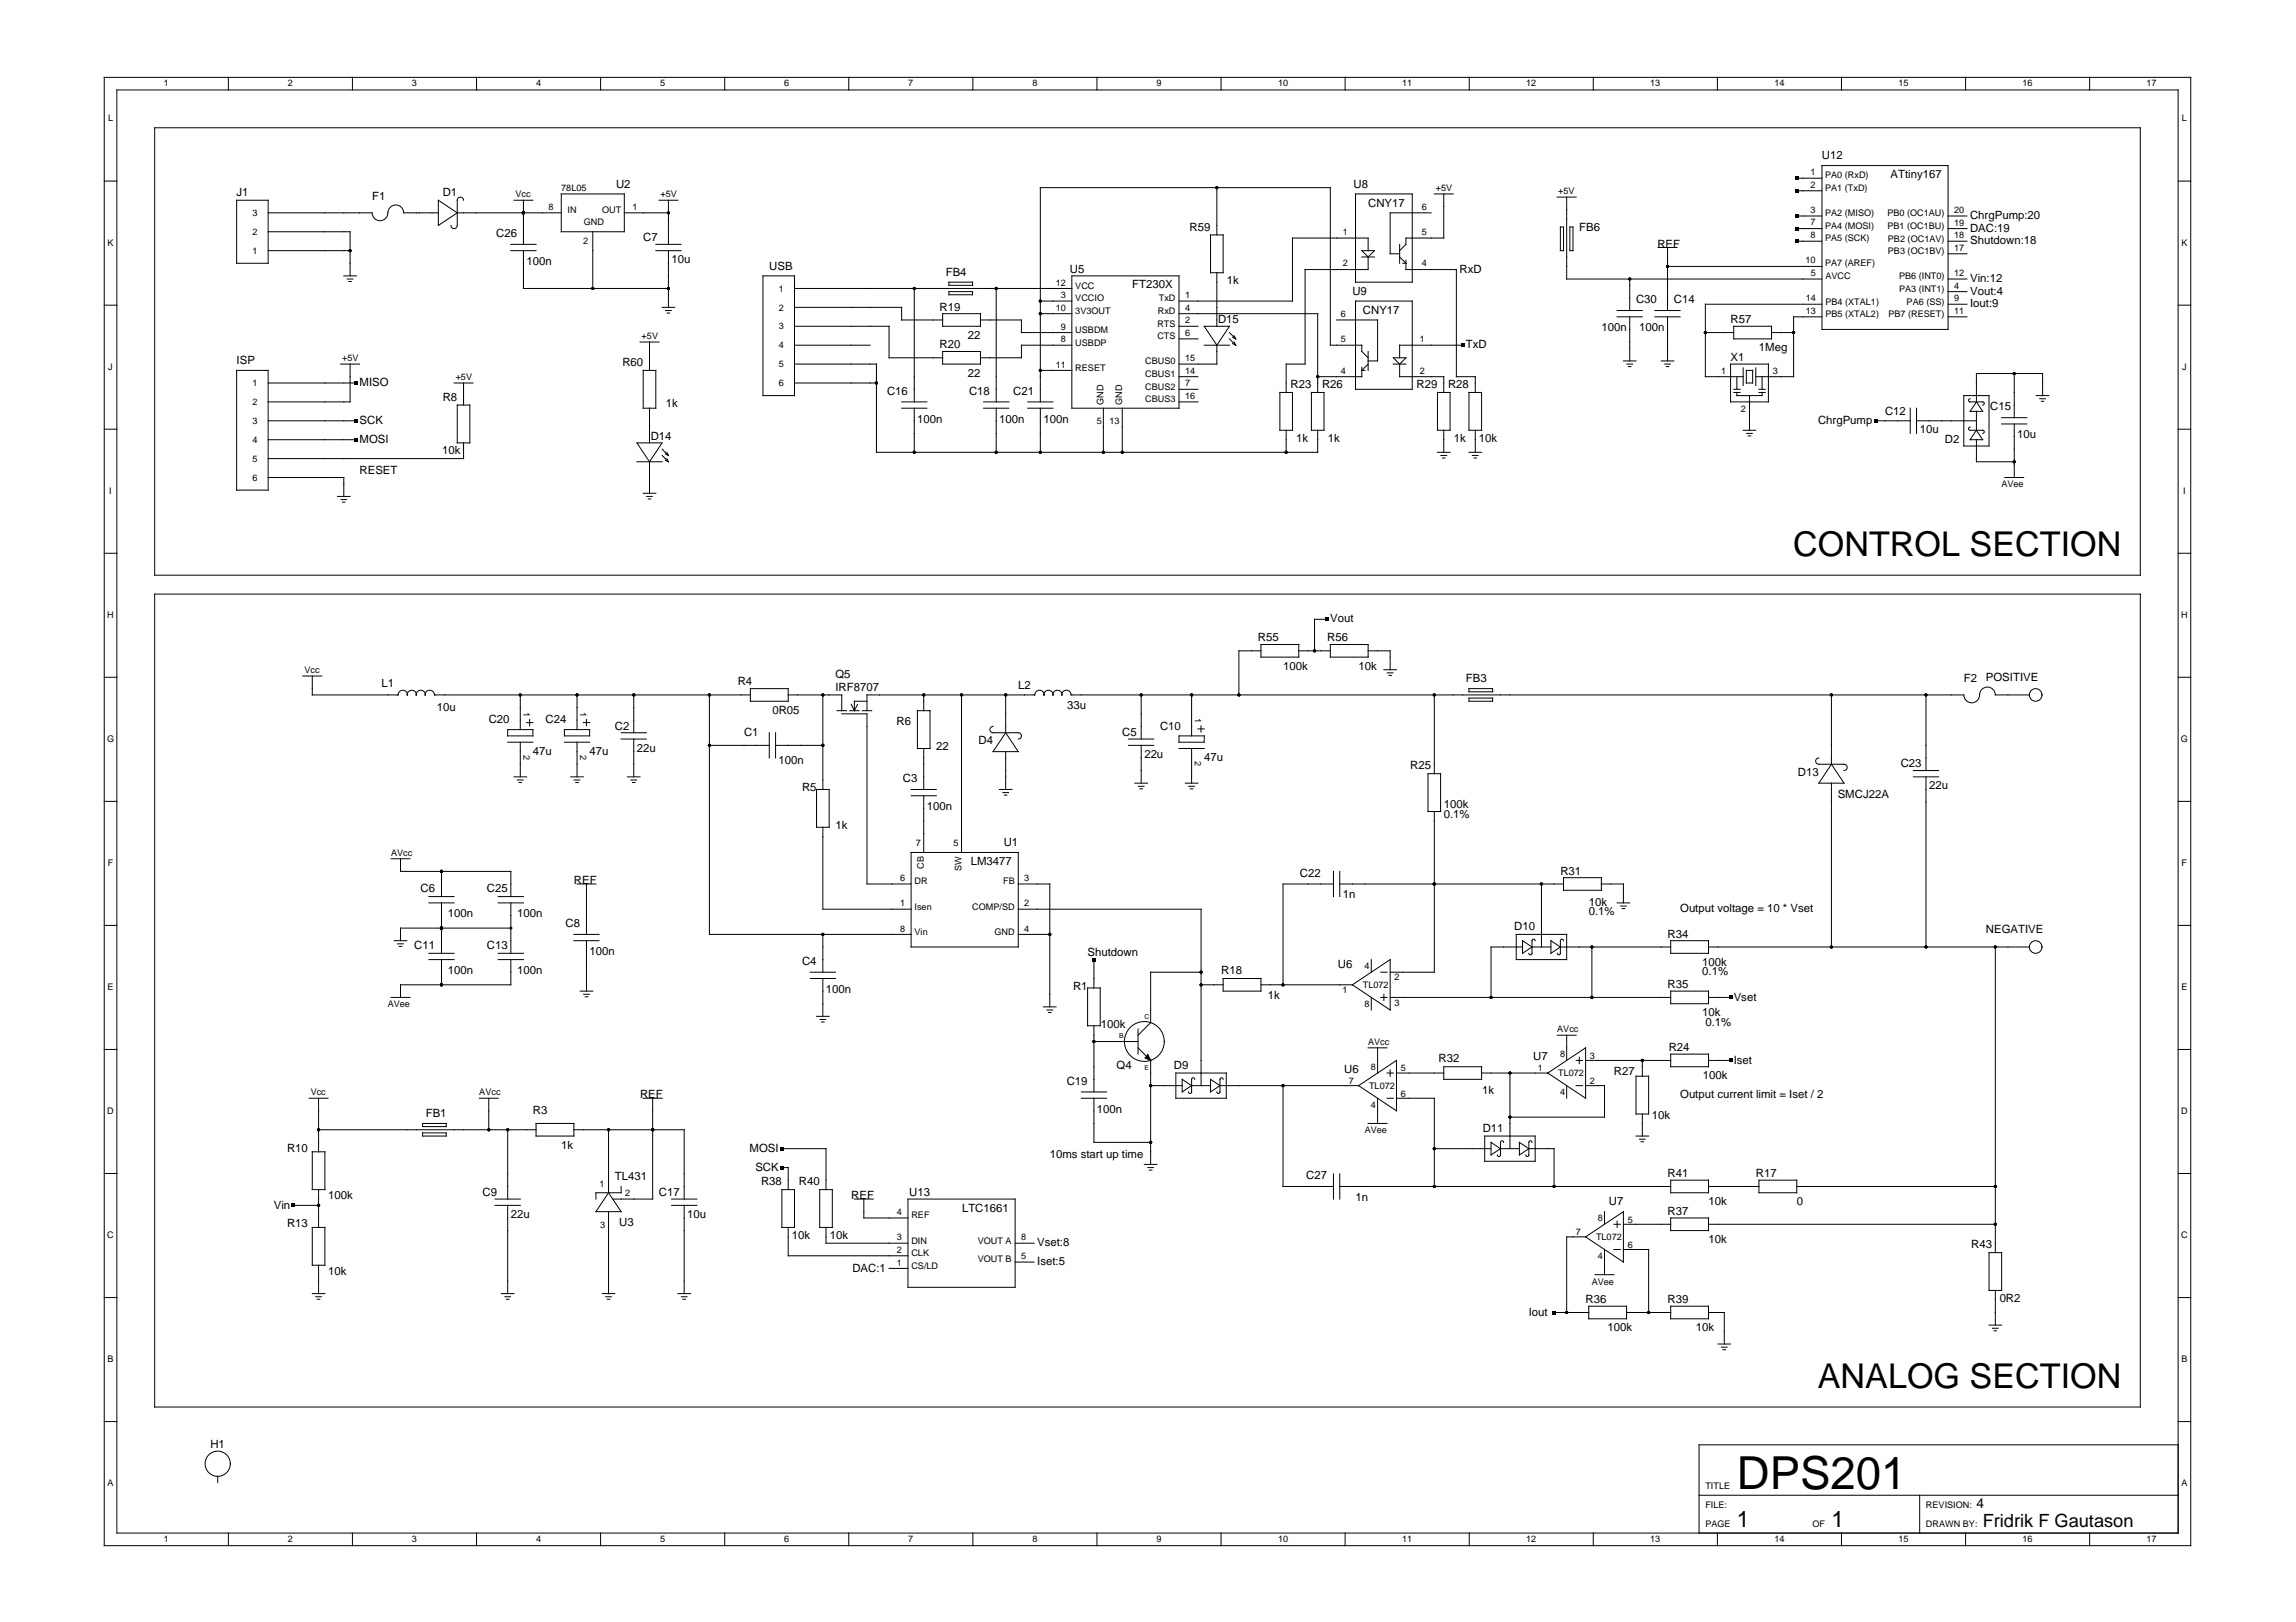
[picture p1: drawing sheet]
<svg xmlns="http://www.w3.org/2000/svg" width="297mm" height="210mm" viewBox="0 0 297 210" stroke-linecap="round" stroke-linejoin="round" font-family="sans-serif">
<defs><g id="words">
<text font-size="5.9" x="224.7" y="192.7">DPS201</text>
<g font-size="4.4">
<text x="232" y="72">CONTROL SECTION</text>
<text x="235.2" y="179.6">ANALOG SECTION</text>
</g>
<g font-size="2.9">
<text x="224.7" y="197.6">1</text>
<text x="236.9" y="197.6">1</text>
</g>
<text font-size="2.4" x="256.5" y="197.6">Fridrik F Gautason</text>
<text font-size="1.8" x="255.7" y="195.1">4</text>
<g font-size="1.5">
<text x="235.7" y="20.6">U12</text>
<text x="244.6" y="23.1">ATtiny167</text>
<text x="30.6" y="25.3">J1</text>
<text x="48.1" y="25.9">F1</text>
<text x="57.3" y="25.3">D1</text>
<text x="79.7" y="24.3">U2</text>
<text x="153.9" y="29.8">R59</text>
<text x="175.1" y="24.3">U8</text>
<text x="177" y="26.7">CNY17</text>
<text x="204.3" y="29.8">FB6</text>
<text x="254.9" y="30">DAC:19</text>
<text x="254.9" y="28.4">ChrgPump:20</text>
<text x="64.2" y="30.7">C26</text>
<text x="68.1" y="34.3">100n</text>
<text x="83.2" y="31.2">C7</text>
<text x="86.9" y="34.1">10u</text>
<text x="99.5" y="34.9">USB</text>
<text x="122.4" y="35.7">FB4</text>
<text x="138.4" y="35.3">U5</text>
<text x="188.8" y="35.3">RxD</text>
<text x="214.4" y="32">REF</text>
<text x="254.9" y="31.6">Shutdown:18</text>
<text x="121.5" y="40.2">R19</text>
<text x="146.5" y="37.3">FT230X</text>
<text x="157.6" y="41.8">D15</text>
<text x="158.7" y="36.8">1k</text>
<text x="175" y="38.1">U9</text>
<text x="176.3" y="40.6">CNY17</text>
<text x="211.7" y="39.2">C30</text>
<text x="216.5" y="39.2">C14</text>
<text x="223.9" y="41.8">R57</text>
<text x="254.9" y="36.5">Vin:12</text>
<text x="254.9" y="38.1">Vout:4</text>
<text x="254.9" y="39.8">Iout:9</text>
<text x="30.6" y="47.1">ISP</text>
<text x="80.5" y="47.4">R60</text>
<text x="121.5" y="45.1">R20</text>
<text x="125.2" y="43.9">22</text>
<text x="189.6" y="45.1">TxD</text>
<text x="207.2" y="42.9">100n</text>
<text x="212.1" y="42.9">100n</text>
<text x="223.9" y="46.7">X1</text>
<text x="227.6" y="45.5">1Meg</text>
<text x="46.5" y="50">MISO</text>
<text x="57.3" y="51.9">R8</text>
<text x="86.1" y="52.7">1k</text>
<text x="114.8" y="51.1">C16</text>
<text x="125.2" y="48.7">22</text>
<text x="125.4" y="51.1">C18</text>
<text x="131.1" y="51.1">C21</text>
<text x="167" y="50.2">R23</text>
<text x="171" y="50.2">R26</text>
<text x="183.3" y="50.2">R29</text>
<text x="187.3" y="50.2">R28</text>
<text x="243.9" y="53.6">C12</text>
<text x="257.5" y="53.1">C15</text>
<text x="46.5" y="54.9">SCK</text>
<text x="46.5" y="57.3">MOSI</text>
<text x="57.2" y="58.8">10k</text>
<text x="84.2" y="56.9">D14</text>
<text x="118.7" y="54.7">100n</text>
<text x="129.3" y="54.7">100n</text>
<text x="135" y="54.7">100n</text>
<text x="167.7" y="57.2">1k</text>
<text x="171.8" y="57.2">1k</text>
<text x="188.1" y="57.2">1k</text>
<text x="191.3" y="57.2">10k</text>
<text x="235.2" y="54.9">ChrgPump</text>
<text x="248.4" y="56.1">10u</text>
<text x="251.6" y="57.3">D2</text>
<text x="261" y="56.7">10u</text>
<text x="46.5" y="61.4">RESET</text>
<text x="162.7" y="83">R55</text>
<text x="171.7" y="83">R56</text>
<text x="172.1" y="80.6">Vout</text>
<text x="49.4" y="89">L1</text>
<text x="95.4" y="88.7">R4</text>
<text x="108.1" y="89.4">IRF8707</text>
<text x="108.1" y="87.8">Q5</text>
<text x="131.7" y="89.1">L2</text>
<text x="166" y="86.7">100k</text>
<text x="175.8" y="86.7">10k</text>
<text x="189.6" y="88.3">FB3</text>
<text x="254.1" y="88.3">F2</text>
<text x="256.9" y="88.2">POSITIVE</text>
<text x="56.5" y="92">10u</text>
<text x="63.2" y="93.6">C20</text>
<text x="70.6" y="93.6">C24</text>
<text x="79.5" y="94.4">C2</text>
<text x="96.3" y="95.2">C1</text>
<text x="99.9" y="92.4">0R05</text>
<text x="116" y="93.9">R6</text>
<text x="138.1" y="91.8">33u</text>
<text x="145.2" y="95.2">C5</text>
<text x="150.1" y="94.4">C10</text>
<text x="68.9" y="97.7">47u</text>
<text x="76.3" y="97.7">47u</text>
<text x="82.4" y="97.3">22u</text>
<text x="100.7" y="98.9">100n</text>
<text x="116.8" y="101.2">C3</text>
<text x="121.1" y="97.1">22</text>
<text x="126.6" y="96.3">D4</text>
<text x="148" y="98.1">22u</text>
<text x="155.8" y="98.5">47u</text>
<text x="182.5" y="99.6">R25</text>
<text x="232.6" y="100.4">D13</text>
<text x="245.9" y="99.3">C23</text>
<text x="103.8" y="102.4">R5</text>
<text x="108.1" y="107.3">1k</text>
<text x="119.9" y="104.8">100n</text>
<text x="186.8" y="104.6">100k</text>
<text x="186.8" y="105.8">0.1%</text>
<text x="237.8" y="103.2">SMCJ22A</text>
<text x="249.6" y="102.2">22u</text>
<text x="125.6" y="112">LM3477</text>
<text x="129.9" y="109.5">U1</text>
<text x="168.2" y="113.4">C22</text>
<text x="201.9" y="113.2">R31</text>
<text x="54.4" y="115.5">C6</text>
<text x="57.9" y="118.7">100n</text>
<text x="63" y="115.5">C25</text>
<text x="66.9" y="118.7">100n</text>
<text x="73.2" y="120">C8</text>
<text x="74.2" y="114.4">REF</text>
<text x="173.7" y="116.2">1n</text>
<text x="205.5" y="117.3">10k</text>
<text x="205.5" y="118.5">0.1%</text>
<text x="217.4" y="118.1">Output voltage = 10 * Vset</text>
<text x="53.6" y="122.8">C11</text>
<text x="63" y="122.8">C13</text>
<text x="76.3" y="123.6">100n</text>
<text x="103.8" y="124.9">C4</text>
<text x="140.7" y="123.8">Shutdown</text>
<text x="173.1" y="125.2">U6</text>
<text x="195.9" y="120.4">D10</text>
<text x="215.7" y="121.3">R34</text>
<text x="220.2" y="125">100k</text>
<text x="256.9" y="120.8">NEGATIVE</text>
<text x="57.9" y="126">100n</text>
<text x="66.9" y="126">100n</text>
<text x="106.9" y="128.5">100n</text>
<text x="138.8" y="128.1">R1</text>
<text x="158" y="126.1">R18</text>
<text x="164" y="129.3">1k</text>
<text x="215.7" y="127.9">R35</text>
<text x="220.2" y="126.2">0.1%</text>
<text x="220.2" y="131.5">10k</text>
<text x="224.3" y="129.5">Vset</text>
<text x="142.4" y="133">100k</text>
<text x="186.1" y="137.5">R32</text>
<text x="198.4" y="137.2">U7</text>
<text x="215.9" y="136">R24</text>
<text x="220.6" y="132.7">0.1%</text>
<text x="224.3" y="137.6">Iset</text>
<text x="82.8" y="142.1">REF</text>
<text x="138" y="140.4">C19</text>
<text x="141.9" y="144">100n</text>
<text x="144.5" y="138.3">Q4</text>
<text x="151.9" y="138.3">D9</text>
<text x="173.9" y="138.9">U6</text>
<text x="191.8" y="141.6">1k</text>
<text x="208.8" y="139.1">R27</text>
<text x="217.4" y="142.1">Output current limit = Iset / 2</text>
<text x="220.3" y="139.7">100k</text>
<text x="37.1" y="149.1">R10</text>
<text x="55.1" y="144.6">FB1</text>
<text x="68.9" y="144.2">R3</text>
<text x="72.6" y="148.6">1k</text>
<text x="97" y="149.1">MOSI</text>
<text x="135.8" y="149.9">10ms start up time</text>
<text x="191.8" y="146.5">D11</text>
<text x="213.7" y="144.8">10k</text>
<text x="42.4" y="155.2">100k</text>
<text x="62.4" y="154.8">C9</text>
<text x="79.5" y="152.7">TL431</text>
<text x="85.3" y="154.8">C17</text>
<text x="97.7" y="151.5">SCK</text>
<text x="98.5" y="153.4">R38</text>
<text x="103.3" y="153.4">R40</text>
<text x="110.1" y="155.2">REF</text>
<text x="117.6" y="154.8">U13</text>
<text x="169" y="152.6">C27</text>
<text x="175.4" y="155.4">1n</text>
<text x="208.1" y="156">U7</text>
<text x="215.7" y="152.3">R41</text>
<text x="221" y="156">10k</text>
<text x="227.2" y="152.3">R17</text>
<text x="232.5" y="156">0</text>
<text x="35.4" y="156.4">Vin</text>
<text x="37.1" y="158.8">R13</text>
<text x="66.1" y="157.6">22u</text>
<text x="80.1" y="158.7">U3</text>
<text x="88.9" y="157.6">10u</text>
<text x="102.5" y="160.3">10k</text>
<text x="107.3" y="160.3">10k</text>
<text x="124.5" y="156.8">LTC1661</text>
<text x="134.2" y="161.3">Vset:8</text>
<text x="215.7" y="157.2">R37</text>
<text x="221" y="160.9">10k</text>
<text x="255" y="161.5">R43</text>
<text x="42.4" y="165">10k</text>
<text x="110.3" y="164.6">DAC:1</text>
<text x="134.2" y="163.7">Iset:5</text>
<text x="197.8" y="170.3">Iout</text>
<text x="205.1" y="168.6">R36</text>
<text x="208" y="172.3">100k</text>
<text x="215.7" y="168.6">R39</text>
<text x="219.4" y="172.3">10k</text>
<text x="258.7" y="168.5">0R2</text>
<text x="27.2" y="187.4">H1</text>
</g>
<g font-size="1.2">
<text x="21.2" y="11.1">1</text>
<text x="37.2" y="11.1">2</text>
<text x="53.3" y="11.1">3</text>
<text x="69.3" y="11.1">4</text>
<text x="85.4" y="11.1">5</text>
<text x="101.5" y="11.1">6</text>
<text x="117.5" y="11.1">7</text>
<text x="133.6" y="11.1">8</text>
<text x="149.6" y="11.1">9</text>
<text x="165.3" y="11.1">10</text>
<text x="181.4" y="11.1">11</text>
<text x="197.4" y="11.1">12</text>
<text x="213.5" y="11.1">13</text>
<text x="229.6" y="11.1">14</text>
<text x="245.6" y="11.1">15</text>
<text x="261.7" y="11.1">16</text>
<text x="277.7" y="11.1">17</text>
<text x="14" y="15.7">L</text>
<text x="282.3" y="15.7">L</text>
<text x="234.2" y="22.7">1</text>
<text x="236.1" y="23.1">PA0 (RxD)</text>
<text x="32.7" y="28">3</text>
<text x="66.7" y="25.5">Vcc</text>
<text x="71" y="27.1">8</text>
<text x="72.6" y="24.7">78L05</text>
<text x="73.4" y="27.5">IN</text>
<text x="75.5" y="29.2">GND</text>
<text x="77.9" y="27.5">OUT</text>
<text x="81.8" y="27.1">1</text>
<text x="85.5" y="25.5">+5V</text>
<text x="183.9" y="27.1">6</text>
<text x="185.8" y="24.7">+5V</text>
<text x="201.6" y="25.1">+5V</text>
<text x="234.2" y="24.3">2</text>
<text x="234.2" y="27.5">3</text>
<text x="234.2" y="29.2">7</text>
<text x="236.1" y="24.7">PA1 (TxD)</text>
<text x="236.1" y="28">PA2 (MISO)</text>
<text x="236.1" y="29.6">PA4 (MOSI)</text>
<text x="244.2" y="28">PB0 (OC1AU)</text>
<text x="244.2" y="29.6">PB1 (OC1BU)</text>
<text x="252.8" y="27.6">20</text>
<text x="252.8" y="29.2">19</text>
<text x="13.9" y="31.8">K</text>
<text x="32.7" y="30.4">2</text>
<text x="32.7" y="32.9">1</text>
<text x="75.5" y="31.6">2</text>
<text x="173.7" y="30.4">1</text>
<text x="173.7" y="34.5">2</text>
<text x="183.9" y="30.4">5</text>
<text x="183.9" y="34.5">4</text>
<text x="233.6" y="34.1">10</text>
<text x="234.2" y="30.8">8</text>
<text x="234.3" y="35.7">5</text>
<text x="236.1" y="34.5">PA7 (AREF)</text>
<text x="236.1" y="31.2">PA5 (SCK)</text>
<text x="244.2" y="31.3">PB2 (OC1AV)</text>
<text x="244.2" y="32.9">PB3 (OC1BV)</text>
<text x="252.8" y="35.7">12</text>
<text x="252.8" y="30.8">18</text>
<text x="252.8" y="32.5">17</text>
<text x="282.2" y="31.8">K</text>
<text x="100.7" y="40.2">2</text>
<text x="100.7" y="37.7">1</text>
<text x="136.6" y="40.2">10</text>
<text x="136.6" y="37">12</text>
<text x="137.2" y="38.6">3</text>
<text x="139.1" y="39">VCCIO</text>
<text x="139.1" y="40.6">3V3OUT</text>
<text x="139.1" y="37.4">VCC</text>
<text x="149.8" y="40.6">RxD</text>
<text x="149.9" y="39">TxD</text>
<text x="153.3" y="41.9">2</text>
<text x="153.3" y="38.6">1</text>
<text x="153.3" y="40.2">4</text>
<text x="173.5" y="41">6</text>
<text x="233.6" y="39">14</text>
<text x="233.6" y="40.6">13</text>
<text x="236.2" y="36.1">AVCC</text>
<text x="236.2" y="39.4">PB4 (XTAL1)</text>
<text x="236.2" y="41">PB5 (XTAL2)</text>
<text x="244.3" y="41">PB7 (RESET)</text>
<text x="245.7" y="37.8">PA3 (INT1)</text>
<text x="245.7" y="36.1">PB6 (INT0)</text>
<text x="246.7" y="39.4">PA6 (SS)</text>
<text x="252.8" y="37.4">4</text>
<text x="252.8" y="40.6">11</text>
<text x="252.8" y="39">9</text>
<text x="14" y="47.8">J</text>
<text x="44.3" y="46.7">+5V</text>
<text x="83" y="43.9">+5V</text>
<text x="100.7" y="45.1">4</text>
<text x="100.7" y="42.6">3</text>
<text x="100.7" y="47.5">5</text>
<text x="136.6" y="47.6">11</text>
<text x="137.2" y="44.3">8</text>
<text x="137.2" y="42.7">9</text>
<text x="139.1" y="44.7">USBDP</text>
<text x="139.1" y="43.1">USBDM</text>
<text x="139.1" y="48">RESET</text>
<text x="148.2" y="47.2">CBUS0</text>
<text x="149.7" y="42.3">RTS</text>
<text x="149.7" y="43.9">CTS</text>
<text x="153.3" y="43.5">6</text>
<text x="153.3" y="46.8">15</text>
<text x="173.5" y="44.3">5</text>
<text x="183.7" y="44.3">1</text>
<text x="282.3" y="47.8">J</text>
<text x="32.7" y="52.4">2</text>
<text x="32.7" y="50">1</text>
<text x="59" y="49.2">+5V</text>
<text x="100.7" y="50">6</text>
<text x="142.7" y="52.4" transform="rotate(-90 142.7 52.4)">GND</text>
<text x="145.2" y="52.4" transform="rotate(-90 145.2 52.4)">GND</text>
<text x="148.2" y="48.8">CBUS1</text>
<text x="148.2" y="50.4">CBUS2</text>
<text x="148.2" y="52.1">CBUS3</text>
<text x="153.3" y="48.4">14</text>
<text x="153.3" y="50">7</text>
<text x="153.3" y="51.6">16</text>
<text x="173.5" y="48.3">4</text>
<text x="183.7" y="48.3">2</text>
<text x="222.7" y="48.3">1</text>
<text x="225.2" y="53.3">2</text>
<text x="229.3" y="48.3">3</text>
<text x="32.7" y="57.3">4</text>
<text x="32.7" y="54.9">3</text>
<text x="32.7" y="59.8">5</text>
<text x="141.9" y="54.9">5</text>
<text x="143.5" y="54.9">13</text>
<text x="14.1" y="63.9">I</text>
<text x="32.7" y="62.2">6</text>
<text x="258.9" y="63.1">AVee</text>
<text x="282.4" y="63.9">I</text>
<text x="13.9" y="79.9">H</text>
<text x="282.2" y="79.9">H</text>
<text x="39.4" y="87.1">Vcc</text>
<text x="13.8" y="96">G</text>
<text x="67.7" y="92.1" transform="rotate(90 67.7 92.1)">1</text>
<text x="75.1" y="92.1" transform="rotate(90 75.1 92.1)">1</text>
<text x="154.6" y="92.9" transform="rotate(90 154.6 92.9)">1</text>
<text x="282.1" y="96">G</text>
<text x="67.7" y="97.7" transform="rotate(90 67.7 97.7)">2</text>
<text x="75.1" y="97.7" transform="rotate(90 75.1 97.7)">2</text>
<text x="154.6" y="98.5" transform="rotate(90 154.6 98.5)">2</text>
<text x="13.9" y="112">F</text>
<text x="50.6" y="110.7">AVcc</text>
<text x="118.5" y="109.5">7</text>
<text x="119.5" y="112.4" transform="rotate(-90 119.5 112.4)">CB</text>
<text x="123.4" y="109.5">5</text>
<text x="124.4" y="112.7" transform="rotate(-90 124.4 112.7)">SW</text>
<text x="282.2" y="112">F</text>
<text x="116.4" y="117.3">1</text>
<text x="116.4" y="114">6</text>
<text x="118.3" y="117.7">Isen</text>
<text x="118.3" y="114.4">DR</text>
<text x="125.8" y="117.7">COMP/SD</text>
<text x="129.8" y="114.4">FB</text>
<text x="132.5" y="117.3">2</text>
<text x="132.5" y="114">3</text>
<text x="116.4" y="120.6">8</text>
<text x="118.3" y="121">Vin</text>
<text x="128.7" y="121">GND</text>
<text x="132.5" y="120.6">4</text>
<text x="176.5" y="125.4">4</text>
<text x="13.9" y="128.1">E</text>
<text x="50.2" y="130.4">AVee</text>
<text x="173.7" y="128.5">1</text>
<text x="176.3" y="127.9">TL072</text>
<text x="176.5" y="130.3">8</text>
<text x="180.4" y="130.1">3</text>
<text x="180.4" y="126.9">2</text>
<text x="282.2" y="128.1">E</text>
<text x="177" y="135.2">AVcc</text>
<text x="201.5" y="133.6">AVcc</text>
<text x="201.8" y="136.8">8</text>
<text x="205.7" y="137">3</text>
<text x="40.2" y="141.7">Vcc</text>
<text x="62" y="141.7">AVcc</text>
<text x="174.5" y="140.3">7</text>
<text x="177.1" y="140.9">TL072</text>
<text x="177.4" y="143.3">4</text>
<text x="177.4" y="138.5">8</text>
<text x="181.2" y="138.7">5</text>
<text x="181.2" y="141.9">6</text>
<text x="199" y="138.7">1</text>
<text x="201.6" y="139.3">TL072</text>
<text x="201.8" y="141.7">4</text>
<text x="205.7" y="140.3">2</text>
<text x="13.9" y="144.1">D</text>
<text x="176.6" y="146.7">AVee</text>
<text x="282.2" y="144.1">D</text>
<text x="77.5" y="153.6">1</text>
<text x="80.9" y="154.8">2</text>
<text x="13.9" y="160.2">C</text>
<text x="77.6" y="158.9">3</text>
<text x="116" y="160.5">3</text>
<text x="116" y="157.3">4</text>
<text x="117.9" y="160.9">DIN</text>
<text x="117.9" y="157.7">REF</text>
<text x="126.5" y="160.9">VOUT A</text>
<text x="132.1" y="160.5">8</text>
<text x="203.9" y="159.9">7</text>
<text x="206.5" y="160.5">TL072</text>
<text x="206.7" y="158">8</text>
<text x="210.6" y="158.2">5</text>
<text x="210.6" y="161.5">6</text>
<text x="282.2" y="160.2">C</text>
<text x="116" y="163.8">1</text>
<text x="116" y="162.1">2</text>
<text x="117.9" y="164.2">CS/LD</text>
<text x="117.9" y="162.6">CLK</text>
<text x="126.5" y="163.4">VOUT B</text>
<text x="132.1" y="163">5</text>
<text x="205.9" y="166.2">AVee</text>
<text x="206.7" y="162.9">4</text>
<text x="13.9" y="176.3">B</text>
<text x="282.2" y="176.3">B</text>
<text x="13.9" y="192.3">A</text>
<text x="220.6" y="195.1">FILE:</text>
<text x="220.6" y="197.6">PAGE</text>
<text x="220.6" y="192.7">TITLE</text>
<text x="234.5" y="197.6">OF</text>
<text x="249.2" y="195.1">REVISION:</text>
<text x="249.2" y="197.6">DRAWN BY:</text>
<text x="282.2" y="192.3">A</text>
<text x="21.2" y="199.5">1</text>
<text x="37.2" y="199.5">2</text>
<text x="53.3" y="199.5">3</text>
<text x="69.3" y="199.5">4</text>
<text x="85.4" y="199.5">5</text>
<text x="101.5" y="199.5">6</text>
<text x="117.5" y="199.5">7</text>
<text x="133.6" y="199.5">8</text>
<text x="149.6" y="199.5">9</text>
<text x="165.3" y="199.5">10</text>
<text x="181.4" y="199.5">11</text>
<text x="197.4" y="199.5">12</text>
<text x="213.5" y="199.5">13</text>
<text x="229.6" y="199.5">14</text>
<text x="245.6" y="199.5">15</text>
<text x="261.7" y="199.5">16</text>
<text x="277.7" y="199.5">17</text>
</g>
<g font-size=".9">
<text x="148" y="131.9">C</text>
<text x="144.8" y="134.4">B</text>
<text x="148" y="138.5">E</text>
</g>
</g></defs>
<g fill="none" stroke="#000" stroke-width=".13">
<path d="M13.5 10h269.9v190h-269.9zM15.1 11.6h266.7v186.8h-266.7zM20 16.5h256.9v57.9h-256.9zM29.5 10v1.6M45.6 10v1.6M61.7 10v1.6M77.7 10v1.6M93.8 10v1.6M109.8 10v1.6M125.9 10v1.6M141.9 10v1.6M158 10v1.6"/>
<path d="M174 10v1.6M190.1 10v1.6M206.1 10v1.6M222.2 10v1.6M238.2 10v1.6M254.3 10v1.6M270.3 10v1.6M13.5 39.5h1.6M13.5 23.4h1.6M30.6 25.9h4.1v8.2h-4.1zM34.7 27.5h13.4a1.02 1.02 0 0 0 1.1 1.1 1.02 1.02 0 0 0 1-1.1 1.02 1.02 0 0 1 1-1 1.02 1.02 0 0 1 1 1h4.5M34.7 30h10.6v5.7"/>
<path d="M34.7 32.4h10.6M44.5 35.7h1.6M44.9 36.1h.8M45.1 36.4h.4M56.7 25.9l2.5 1.6-2.5 1.7zM59.2 27.5h13.4M60 25.9a.41 .41 0 0 0-.4-.4 .41 .41 0 0 0-.4 .4v3.3a.41 .41 0 0 1-.5 .4 .41 .41 0 0 1-.4-.4M66.1 32.4h3.2M66.1 31.6h3.2M66.5 25.9h2.4M67.7 32.4v4.9h18.8M67.7 25.9v5.7"/>
<path d="M72.6 25.1h8.2v4.9h-8.2zM76.7 30v7.3M80.8 27.5h5.7M84.8 32.4h3.3M84.8 31.6h3.3M85.3 25.9h2.4M85.7 39.8h1.6M86.5 25.9v5.7M86.5 32.4v7.4M98.7 35.7h4.1v15.5h-4.1zM102.8 37.3h35.9M102.8 39.8h13.8v1.6h5.3"/>
<path d="M118.3 37.3v14.7M122.8 36.5h3v.4h-3zM122.8 37.7h3v.4h-3zM128.9 37.3v14.7M134.6 39h4.1M138.7 35.7h13.8v17.1h-13.8zM156.6 30.4h1.6v4.9h-1.6zM157.4 24.3v6.1M157.4 35.3v6.9M175.4 39h7.3v11.4h-7.3zM175.4 25.1h7.3v11.4h-7.3zM176.2 32.4h1.6l-.8 .9z"/>
<path d="M176.2 33.3h1.6M177 33.3v1.6h-8.2v12.2h-2.4v3.7M177 32.4v-1.6h-9.8v8.2h-14.7M181.1 33.3l.8 .8h-.4M181.1 31.6v2.5M181.9 33.7v1.2h6.5v13.8h2.5v2.1M185.2 27.5h-5.3v5.3h1.2M185.6 25.1h2.4M186.8 25.1v5.7h-4.9v.8l-.8 .8M201.5 25.5h2.4M201.9 29.4h.4v3h-.4zM202.7 25.5v10.6h33"/>
<path d="M203.1 29.4h.4v3h-.4zM210.8 36.1v4.1M214.5 32h2.5M215.7 32v8.2M215.7 34.5h20M232.5 23.1h3.2M232.5 24.7h3.2M232.5 28h3.2M232.5 29.6h3.2M232.5 31.2h3.2M235.7 39.4h-15.1v9.3h4.9M235.7 21.4h16.3v21.2h-16.3z"/>
<path d="M252 36.1h2.5M252 37.7h2.5M252 28h2.5M252 29.6h2.5M252 31.2h2.5M252 39.4h2.5M252 32.8h2.5M281.8 39.5h1.6M281.8 23.4h1.6M13.5 55.5h1.6M30.6 47.9h4.1v15.5h-4.1zM34.7 49.6h11.4"/>
<path d="M34.7 56.9h11.4M34.7 54.5h11.4M44.1 47.1h2.4M45.3 47.1v4.9h-10.6M58.7 49.6h2.5M59.2 52.4h1.6v4.9h-1.6zM60 49.6v2.8M60 57.3v2h-25.3M82.4 57.3h3.3l-1.7 2.5zM82.4 59.8h3.3M82.8 44.3h2.5M83.2 47.9h1.6v4.9h-1.6z"/>
<path d="M84 44.3v3.6M84 52.8v4.5M84 59.8v4M85.7 58.1l.8 .8M85.7 58.9l.8 .9M86.1 59.6l.4 .2M86.1 58.7l.4 .2M86.1 40.2h.7M86.3 59.3l.2 .5M86.3 58.5l.2 .4M86.3 40.5h.3M102.8 49.6h10.6"/>
<path d="M102.8 47.1h10.6v11.4h57.1v-2.8M102.8 44.7h9.8M102.8 42.2h12.2v4.1h6.9M116.6 52h3.3M116.6 52.8h3.3M118.3 52.8v5.7M121.9 45.5h4.9v1.6h-4.9zM121.9 40.6h4.9v1.6h-4.9zM126.8 41.4h5.3v1.6h6.6M127.3 52h3.2M127.3 52.8h3.2M128.9 52.8v5.7"/>
<path d="M133 52h3.2M133 52.8h3.2M134.6 47.9h4.1M134.6 40.6h4.1M134.6 52.8v5.7M138.7 44.7h-6.6v1.6h-5.3M142.7 52.8v5.7M145.2 52.8v5.7M152.5 52h2.5M152.5 42.2h2.5M152.5 40.6h18v10.2M152.5 43.9h2.5"/>
<path d="M152.5 48.7h2.5M152.5 50.4h2.5M155.8 44.7h3.3M155.8 42.2h3.3l-1.7 2.5zM157.4 44.7v2.4h-4.9M159.1 43l.8 .9M159.1 43.9l.8 .8M159.5 44.5l.4 .2M159.5 43.7l.4 .2M159.7 44.3l.2 .4M159.7 43.4l.2 .5M165.6 50.8h1.6v4.9h-1.6z"/>
<path d="M166.4 55.7v2.8M169.7 50.8h1.6v4.9h-1.6zM172.9 41.4h5.3v5.3h-1.2M176.2 47.5v1.2h-5.7M177 47.1l-.8 .8h.4M177 46.3l-.8-.8v-.8h-4.1v-20.4h-37.5v27.7M177 45.5v2.4M180.3 47.1h1.6M180.3 46.3h1.6l-.8 .8zM181.1 47.1v1.6h5.7v2.1M186 50.8h1.6v4.9h-1.6zM186 58.5h1.6"/>
<path d="M186.4 58.9h.7M186.6 59.3h.3M186.8 55.7v2.8M189.2 44.7h-8.1v1.6M190 50.8h1.7v4.9h-1.7zM190 58.5h1.7M190.5 58.9h.7M190.7 59.3h.3M190.9 55.7v2.8M209.2 40.2h3.3M209.2 41h3.3M210 46.7h1.7"/>
<path d="M210.5 47.1h.7M210.7 47.4h.3M210.8 41v5.7M214.1 40.2h3.3M214.1 41h3.3M214.9 46.7h1.6M215.4 47.1h.7M215.6 47.4h.3M215.7 41v5.7M220.6 43h3.7M223.9 47.1h4.9v4.9h-4.9zM224.3 42.2h4.9v1.7h-4.9z"/>
<path d="M224.3 50.4h.8M224.3 50.8h.8M224.7 48.7v1.7M224.7 50.8v.4h3.3v-.4M225.5 55.7h1.7M225.5 47.6v2.3M225.9 47.9h.8v1.7h-.8zM226 56.1h.7M226.2 56.4h.3M226.3 51.2v4.5M227.2 47.6v2.3M227.6 50.4h.8"/>
<path d="M227.6 50.8h.8M228 48.7v1.7M229.2 43h2.8M235.7 41h-3.7v7.7h-4.8M242.6 54.5h4.5M247.1 52.8v3.3M247.9 54.5h7.8M247.9 52.8v3.3M252 41h2.5M254.1 51.2h3.2v6.5h-3.2zM254.9 51.6l-.2 .2 .2 .2 1.8 .1v.1l-.2 .2M254.9 55.3l-.2 .2v.1l1.8 .1 .2 .2-.2 .2"/>
<path d="M255.7 55.7l.8 1.2h-1.6zM255.7 56.9v2.9h4.9M255.7 53.2v2.5M255.7 52l.8 1.2h-1.6zM259 54.9h3.2M259 54h3.2M260.6 48.3v5.7M260.6 54.9v6.9M263.4 51.2h1.7M263.9 51.6h.7M264.1 51.9h.3M264.3 51.2v-2.9h-8.6v3.7"/>
<path d="M281.8 55.5h1.6M13.5 71.6h1.6M20 76.9h256.9v105.2h-256.9zM34.7 61.8h9.8v2.4M43.7 64.2h1.6M44.1 64.7h.7M44.3 65h.3M83.2 63.8h1.6M83.7 64.2h.7M83.9 64.6h.3M259.4 61.8h2.4M281.8 71.6h1.6"/>
<path d="M13.5 87.6h1.6M39.2 87.5h2.4M40.4 87.5v2.4h11.1a.6 .6 0 0 1 .6-.6 .6 .6 0 0 1 .6 .7 .58 .58 0 0 1 .6-.7 .58 .58 0 0 1 .6 .7 .58 .58 0 0 1 .5-.7 .58 .58 0 0 1 .6 .7 .6 .6 0 0 1 .6-.7 .6 .6 0 0 1 .6 .6h40.9M65.7 94.4h3.2v.8h-3.2zM65.7 96h3.2M67.3 89.9v4.5M67.3 96v4.5M68.1 93.5h.8M68.5 93.1v.8M73 96h3.3M73 94.4h3.3v.8h-3.3zM74.7 89.9v4.5"/>
<path d="M74.7 96v4.5M75.5 93.5h.8M75.9 93.1v.8M80.4 94.8h3.2M80.4 95.6h3.2M82 89.9v4.9M82 95.6v4.9M91.8 89.9v31h26.1M91.8 96.5h7.7M97.1 89.1h4.9v1.6h-4.9zM99.5 94.8v3.3M100.3 96.5h6.2"/>
<path d="M100.3 94.8v3.3M102 89.9h6.9v2.1M106.5 89.9v12.3M108.3 92h1.2M108.9 92.4h3.3v22h5.7M109.9 92h1.2M110.1 91.2l.4 .8M110.9 91.2l-.4 .8M111.6 92h1.2M112.2 90.7h-1.7v1.3M118.7 92h1.6v4.9h-1.6zM119.5 89.9v2.1"/>
<path d="M119.5 96.9v5.3M124.4 89.9v20.4M128.5 94a.41 .41 0 0 0-.4 .4 .41 .41 0 0 0 .4 .4h3.2a.41 .41 0 0 1 .4 .4 .41 .41 0 0 1-.4 .4M130.1 94.8l1.6 2.5h-3.2zM130.1 89.9v4.9M130.1 97.3v4.9M146 95.6h3.3M146 96.5h3.3M147.6 89.9v5.7M147.6 96.5v4.8M152.5 95.2h3.3v.8h-3.3zM152.5 96.9h3.3"/>
<path d="M154.2 89.9v5.3M154.2 96.9v4.4M155 94.3h.8M155.4 93.9v.8M163.1 83.4h4.9v1.6h-4.9zM163.1 84.2h-2.8v5.7M168 84.2h4.1M171.7 80.1h-1.6v4.1M172.1 83.4h4.9v1.6h-4.9zM177 84.2h2.9v2.5M179 86.7h1.7M179.5 87.1h.7"/>
<path d="M179.7 87.4h.3M185.6 89.9v10.2M190 89.1h3.1v.4h-3.1zM190 90.3h3.1v.4h-3.1zM235.3 98.1a.41 .41 0 0 0-.4 .4 .41 .41 0 0 0 .4 .4h3.3a.41 .41 0 0 1 .4 .4 .41 .41 0 0 1-.4 .4M236.9 98.9l1.7 2.4h-3.3zM236.9 89.9v9M247.5 99.7h3.3M249.2 89.9v9.8M262.5 89.9h-4.4a1.02 1.02 0 0 0-1-1 1.02 1.02 0 0 0-1 1 1.02 1.02 0 0 1-1 1.1 1.02 1.02 0 0 1-1-1.1h-115.5a.6 .6 0 0 0-.6-.6 .6 .6 0 0 0-.6 .7 .58 .58 0 0 0-.6-.7 .58 .58 0 0 0-.6 .7 .58 .58 0 0 0-.6-.7 .58 .58 0 0 0-.5 .7 .6 .6 0 0 0-.6-.7 .6 .6 0 0 0-.6 .6h-21.7v2.1M281.8 87.6h1.6M13.5 119.8h1.6"/>
<path d="M13.5 103.7h1.6M50.6 111.1h2.4M51.8 111.1v1.7h14.3v3.2M55.5 116.8h3.2M55.5 116h3.2M57.1 112.8v3.2M57.1 116.8v6.6M64.5 116.8h3.2M64.5 116h3.2M66.1 116.8v6.6M66.5 100.5h1.6M66.9 100.9h.8"/>
<path d="M67.1 101.3h.4M73.8 100.5h1.7M74.3 100.9h.7M74.5 101.3h.3M74.7 114.4h2.4M75.9 114.4v6.5M81.2 100.5h1.6M81.6 100.9h.8M81.8 101.3h.4M105.6 102.2h1.7v4.9h-1.7zM106.5 107.1v10.6h11.4M117.9 110.3h13.8v12.3h-13.8z"/>
<path d="M117.9 102.2h3.2M117.9 103h3.2M119.5 103v7.3M129.3 102.2h1.6M129.7 102.6h.8M129.9 102.9h.4M131.7 114.4h4.1v15.9M131.7 117.7h23.7v22.8M146.8 101.3h1.7M147.3 101.8h.7M147.5 102.1h.3M153.3 101.3h1.7"/>
<path d="M153.8 101.8h.7M154 102.1h.3M172.5 114.4h-6.5v13M172.5 112.8v3.2M173.3 114.4h29M173.3 112.8v3.2M184.7 100.1h1.7v4.9h-1.7zM185.6 105v20.8h-5.7M199.4 114.4v8.2M202.3 113.6h4.9v1.6h-4.9zM207.2 114.4h2.8v2.4M209.2 116.8h1.6"/>
<path d="M209.7 117.3h.7M209.9 117.6h.3M236.9 101.3v21.3M247.5 100.5h3.3M249.2 100.5v22.1M281.8 119.8h1.6M281.8 103.7h1.6M13.5 135.8h1.6M50.6 129.1h2.4M51 121.7h1.6M51.4 122.1h.8M51.7 122.5h.3"/>
<path d="M55.5 123.4h3.2M55.5 124.2h3.2M57.1 124.2v3.2M64.5 123.4h3.2M64.5 124.2h3.2M66.1 124.2v3.2h-14.3v1.7M66.1 120.1h-14.3v1.6M74.2 121.7h3.3M74.2 120.9h3.3M75.1 128.3h1.6M75.5 128.7h.7M75.7 129h.3"/>
<path d="M75.9 121.7v6.6M104.8 126.6h3.3M104.8 125.8h3.3M105.6 131.5h1.7M106.1 131.9h.7M106.3 132.3h.3M106.5 120.9v4.9M106.5 126.6v4.9M131.7 120.9h4.1M135 130.3h1.6M135.4 130.7h.8M135.7 131h.3"/>
<path d="M140.7 127.9h1.6v4.8h-1.6zM141.5 124.2v3.7M141.5 132.7v8.6M141.5 134.8h5.7M147.2 135.6l1.7 1.6v13.5M147.2 133.2v3.2M148.5 136.5l.4 .7-.8-.3zM152.1 138.9h6.5v3.2h-6.5zM152.9 139.7l1.3 .8-1.3 .8zM154.6 139.7l-.2-.2-.2 .2-.1 1.8h-.3v-.2M155.4 127.4h2.8M155.4 125.8h-6.5v6.5l-1.7 1.7"/>
<path d="M156.6 139.7l1.2 .8-1.2 .8zM158.2 139.7l-.2-.2-.2 .2v1.8h-.3l-.1-.2M158.2 126.6h4.9v1.7h-4.9zM163.1 127.4h11.9M175 127.4l4.9-3.2v6.5zM177 135.6h2.4M177.4 124.2v1.6M177.4 129.1v1.6M178.2 135.6v3.3M178.6 125.8h.8M178.6 129.1h.8M179 128.7v.8"/>
<path d="M179.4 138.9h.9M179.9 129.1h36.2M179.9 138.5v.8M180.7 138.9h6.1M186.8 138h4.9v1.7h-4.9zM191.7 138.9h8.5M195.3 138.9v9.7M196.2 120.9h6.5v3.3h-6.5zM197 122.6h-4.1v6.5M197 121.7l1.2 .9-1.2 .8zM198.2 122.6h2.4M198.6 121.7l-.2-.2-.2 .2-.1 1.8-.1 .1-.2-.2"/>
<path d="M200.2 138.9l4.9-3.3v6.5zM200.6 121.7l1.3 .9-1.3 .8zM201.5 134h2.4M201.9 122.6h14.2M202.3 121.7l-.2-.2-.2 .1v1.8l-.2 .2-.2-.2M202.7 134v3.2M203.9 137.2h.8M204.3 136.8v.8M205.1 137.2h11M205.9 122.6v6.5M211.7 139.3h1.6v4.9h-1.6zM212.5 137.2v2.1"/>
<path d="M216.1 128.3h4.9v1.6h-4.9zM216.1 121.7h4.9v1.7h-4.9zM216.1 136.4h4.9v1.6h-4.9zM221 122.6h41.5M221 129.1h2.9M221 137.2h2.9M258.1 122.6v39.5M281.8 135.8h1.6M13.5 151.9h1.6M38 156h3.2M40 142.1h2.4M40.4 158.8h1.6v4.9h-1.6z"/>
<path d="M40.4 149.1h1.6v4.8h-1.6zM41.2 142.1v7M41.2 153.9v4.9M41.2 146.2h28.1M54.7 145.4h3v.4h-3zM54.7 146.6h3v.4h-3zM62 142.1h2.5M63.2 142.1v4.1M64 155.2h3.3M64 156h3.3M65.7 146.2v9M65.7 156v11.4"/>
<path d="M69.3 145.4h4.9v1.6h-4.9zM74.2 146.2h14.3v9M78.7 146.2v8.2M78.7 156.8v10.6M78.7 154.4l1.7 2.4h-3.3zM80.4 153.5v.9h-3.3v.8M83.2 142.1h2.5M84.4 142.1v13.1h-5.1M86.9 155.2h3.2M86.9 156h3.2M88.5 156v11.4M101.2 151.1h.8v2.8"/>
<path d="M101.2 153.9h1.6v4.9h-1.6zM101.2 148.6h5.7v5.3M102 158.8v3.7h15.5M106 153.9h1.7v4.9h-1.7zM106.9 158.8v2.1h10.6M110.5 155.2h2.5M111.8 155.2v2.4h5.7M117.5 155.2h13.8v11.4h-13.8zM139.9 142.1h3.3M139.9 141.3h3.3M141.5 142.1v5.7h7.4M148 150.7h1.7"/>
<path d="M148.5 151.1h.7M148.7 151.4h.3M148.9 140.5h4M154.2 140.5h2.4M157.8 140.5h18M166 140.5v13h6.5M172.5 151.9v3.3M173.3 151.9v3.3M173.3 153.5h42.8M175.8 140.5l4.9-3.3v6.6zM177 145.4h2.4M178.2 142.1v3.3"/>
<path d="M179.4 142.1h.9M180.7 142.1h4.9v11.4M185.6 148.6h7.3M192.1 147h6.5v3.3h-6.5zM192.9 147.8l1.2 .8-1.2 .9zM194.1 148.6h2.5M194.5 147.8l-.2-.2-.1 .1-.1 1.8-.2 .2-.2-.2M196.6 147.8l1.2 .8-1.2 .9zM197.8 148.6h3.3v4.9M198.2 147.8l-.1-.1h-.2l-.1 1.8-.2 .2-.2-.2M202.7 140.5v1.6M203.9 140.5h.8"/>
<path d="M205.1 140.5h2.5v4.1h-12.3M207.6 156.8v1.6M208.8 158.4h.8M209.2 158v.8M210 158.4h6.1M211.7 147h1.6M212.1 147.4h.7M212.3 147.8h.3M212.5 144.2v2.8M216.1 152.7h4.9v1.7h-4.9zM216.1 157.6h4.9v1.6h-4.9zM221 153.5h6.6"/>
<path d="M221 158.4h37.1M227.6 152.7h4.9v1.7h-4.9zM232.5 153.5h25.6M281.8 151.9h1.6M13.5 167.9h1.6M40.4 167.4h1.6M40.8 167.8h.8M41.1 168.1h.3M41.2 163.7v3.7M64.9 167.4h1.6M65.3 167.8h.7M65.5 168.1h.3"/>
<path d="M77.9 167.4h1.6M78.4 167.8h.7M78.6 168.1h.3M87.7 167.4h1.6M88.1 167.8h.8M88.4 168.1h.3M115 164.1h2.5M131.3 160.9h2.5M131.3 163.3h2.5M201.1 169.9h4.4M205.1 160.1l4.9-3.3v6.5zM205.1 160.1h-2.4v9.8"/>
<path d="M205.5 169h4.9v1.7h-4.9zM206.4 165h2.4M207.6 161.7v3.3M208.8 161.7h.8M210 161.7h3.3v8.2M210.4 169.9h5.7M216.1 169h4.9v1.7h-4.9zM221 169.9h2.1v4M222.3 173.9h1.6M222.7 174.3h.7M222.9 174.7h.3M257.3 171.5h1.7"/>
<path d="M257.3 162.1h1.7v4.9h-1.7zM257.8 171.9h.7M258 172.2h.3M258.1 167v4.5M281.8 167.9h1.6M13.5 184h1.6M28.2 191.1v.8M29.5 198.4v1.6M45.6 198.4v1.6M61.7 198.4v1.6M77.7 198.4v1.6M93.8 198.4v1.6"/>
<path d="M109.8 198.4v1.6M125.9 198.4v1.6M141.9 198.4v1.6M158 198.4v1.6M174 198.4v1.6M190.1 198.4v1.6M206.1 198.4v1.6M219.8 193.5h62M222.2 198.4v1.6M238.2 198.4v1.6M248.4 193.5v4.9M254.3 198.4v1.6"/>
<path d="M270.3 198.4v1.6M281.8 187h-62v11.4M281.8 184h1.6"/>
<circle cx="263.4" cy="89.9" r=".82"/>
<circle cx="148" cy="134.8" r="2.58"/>
<circle cx="263.4" cy="122.6" r=".82"/>
<circle cx="28.2" cy="189.4" r="1.63"/>
</g>
<g fill="#000">
<path d="M232.2 22.8h.5v.5h-.5zM232.2 24.4h.5v.5h-.5zM232.2 27.7h.5v.5h-.5zM232.2 29.3h.5v.5h-.5zM232.2 31h.5v.5h-.5zM45.9 49.3h.5v.5h-.5zM45.9 54.2h.5v.5h-.5zM45.9 56.7h.5v.4h-.5zM189 44.4h.5v.5h-.5zM242.4 54.2h.5v.5h-.5zM171.5 79.9h.4v.5h-.4zM141.3 123.9h.5v.5h-.5z"/>
<path d="M148.5 136.5l.4 .7-.8-.3zM223.6 128.8h.5v.5h-.5zM223.6 137h.5v.5h-.5zM37.7 155.7h.5v.5h-.5zM100.9 150.8h.5v.5h-.5zM100.9 148.4h.5v.5h-.5zM200.8 169.6h.5v.5h-.5z"/>
<circle cx="45.3" cy="32.4" r=".2"/>
<circle cx="67.7" cy="27.5" r=".2"/>
<circle cx="76.7" cy="37.3" r=".2"/>
<circle cx="86.5" cy="27.5" r=".2"/>
<circle cx="86.5" cy="37.3" r=".2"/>
<circle cx="118.3" cy="37.3" r=".2"/>
<circle cx="128.9" cy="37.3" r=".2"/>
<circle cx="134.6" cy="39" r=".2"/>
<circle cx="157.4" cy="24.3" r=".2"/>
<circle cx="210.8" cy="36.1" r=".2"/>
<circle cx="215.7" cy="34.5" r=".2"/>
<circle cx="113.4" cy="49.6" r=".2"/>
<circle cx="118.3" cy="58.5" r=".2"/>
<circle cx="128.9" cy="58.5" r=".2"/>
<circle cx="134.6" cy="58.5" r=".2"/>
<circle cx="134.6" cy="47.9" r=".2"/>
<circle cx="134.6" cy="40.6" r=".2"/>
<circle cx="142.7" cy="58.5" r=".2"/>
<circle cx="145.2" cy="58.5" r=".2"/>
<circle cx="166.4" cy="58.5" r=".2"/>
<circle cx="170.5" cy="48.7" r=".2"/>
<circle cx="220.6" cy="43" r=".2"/>
<circle cx="232" cy="43" r=".2"/>
<circle cx="260.6" cy="48.3" r=".2"/>
<circle cx="260.6" cy="59.8" r=".2"/>
<circle cx="67.3" cy="89.9" r=".2"/>
<circle cx="74.7" cy="89.9" r=".2"/>
<circle cx="82" cy="89.9" r=".2"/>
<circle cx="91.8" cy="96.5" r=".2"/>
<circle cx="91.8" cy="89.9" r=".2"/>
<circle cx="106.5" cy="96.5" r=".2"/>
<circle cx="106.5" cy="89.9" r=".2"/>
<circle cx="119.5" cy="89.9" r=".2"/>
<circle cx="124.4" cy="89.9" r=".2"/>
<circle cx="130.1" cy="89.9" r=".2"/>
<circle cx="147.6" cy="89.9" r=".2"/>
<circle cx="154.2" cy="89.9" r=".2"/>
<circle cx="160.3" cy="89.9" r=".2"/>
<circle cx="170.1" cy="84.2" r=".2"/>
<circle cx="185.6" cy="89.9" r=".2"/>
<circle cx="236.9" cy="89.9" r=".2"/>
<circle cx="249.2" cy="89.9" r=".2"/>
<circle cx="57.1" cy="112.8" r=".2"/>
<circle cx="185.6" cy="114.4" r=".2"/>
<circle cx="199.4" cy="114.4" r=".2"/>
<circle cx="57.1" cy="120.1" r=".2"/>
<circle cx="57.1" cy="127.4" r=".2"/>
<circle cx="66.1" cy="120.1" r=".2"/>
<circle cx="106.5" cy="120.9" r=".2"/>
<circle cx="135.8" cy="120.9" r=".2"/>
<circle cx="141.5" cy="134.8" r=".2"/>
<circle cx="155.4" cy="127.4" r=".2"/>
<circle cx="155.4" cy="125.8" r=".2"/>
<circle cx="166" cy="127.4" r=".2"/>
<circle cx="192.9" cy="129.1" r=".2"/>
<circle cx="195.3" cy="138.9" r=".2"/>
<circle cx="205.9" cy="129.1" r=".2"/>
<circle cx="205.9" cy="122.6" r=".2"/>
<circle cx="212.5" cy="137.2" r=".2"/>
<circle cx="236.9" cy="122.6" r=".2"/>
<circle cx="249.2" cy="122.6" r=".2"/>
<circle cx="258.1" cy="122.6" r=".2"/>
<circle cx="41.2" cy="156" r=".2"/>
<circle cx="41.2" cy="146.2" r=".2"/>
<circle cx="63.2" cy="146.2" r=".2"/>
<circle cx="65.7" cy="146.2" r=".2"/>
<circle cx="78.7" cy="146.2" r=".2"/>
<circle cx="84.4" cy="146.2" r=".2"/>
<circle cx="148.9" cy="147.8" r=".2"/>
<circle cx="148.9" cy="140.5" r=".2"/>
<circle cx="166" cy="140.5" r=".2"/>
<circle cx="185.6" cy="148.6" r=".2"/>
<circle cx="185.6" cy="153.5" r=".2"/>
<circle cx="195.3" cy="144.6" r=".2"/>
<circle cx="201.1" cy="153.5" r=".2"/>
<circle cx="258.1" cy="153.5" r=".2"/>
<circle cx="258.1" cy="158.4" r=".2"/>
<circle cx="202.7" cy="169.9" r=".2"/>
<circle cx="213.3" cy="169.9" r=".2"/>
</g>
<use href="#words"/>
</svg>
